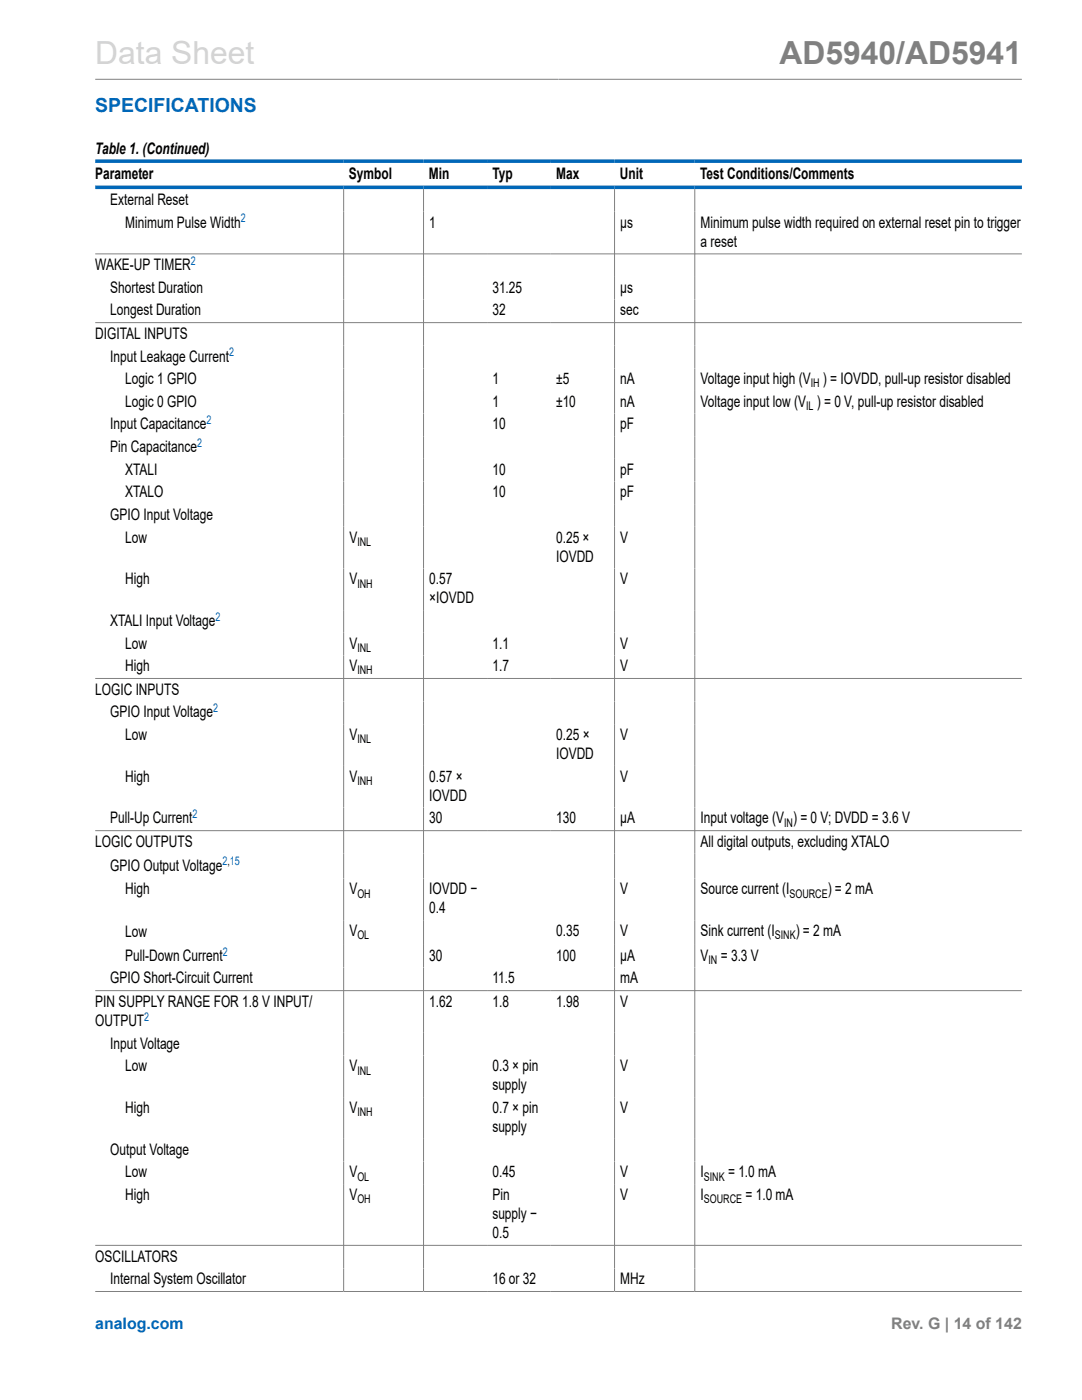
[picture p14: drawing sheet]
<svg xmlns="http://www.w3.org/2000/svg" width="216mm" height="279mm" viewBox="0 0 216 279" stroke-linecap="round" stroke-linejoin="round" font-family="sans-serif">
<defs><g id="words">
<text font-size="6.3" fill="#d3d3d3" x="19" y="12.7">Data Sheet</text>
<text font-size="6.3" fill="#808080" x="155.5" y="12.7">AD5940/AD5941</text>
<text font-size="3.9" fill="#0067b8" x="19" y="22.3">SPECIFICATIONS</text>
<g font-size="3.2">
<text x="19" y="30.8">Table 1. (Continued)</text>
<text x="19" y="35.7">Parameter</text>
<text x="69.6" y="35.7">Symbol</text>
<text x="85.6" y="35.7">Min</text>
<text x="98.3" y="35.7">Typ</text>
<text x="111" y="35.7">Max</text>
<text x="123.7" y="35.7">Unit</text>
<text x="139.7" y="35.7">Test Conditions/Comments</text>
<text x="22" y="40.9">External Reset</text>
<text x="25" y="45.4">Minimum Pulse Width</text>
<text x="85.7" y="45.4">1</text>
<text x="123.8" y="45.4">µs</text>
<text x="139.8" y="45.4">Minimum pulse width required on external reset pin to trigger</text>
<text x="19" y="53.9">WAKE-UP TIMER</text>
<text x="139.8" y="49.2">a reset</text>
<text x="22" y="58.4">Shortest Duration</text>
<text x="98.3" y="58.4">31.25</text>
<text x="123.8" y="58.4">µs</text>
<text x="22" y="63">Longest Duration</text>
<text x="98.3" y="63">32</text>
<text x="123.8" y="63">sec</text>
<text x="19" y="67.6">DIGITAL INPUTS</text>
<text x="22" y="72.2">Input Leakage Current</text>
<text x="25" y="76.7">Logic 1 GPIO</text>
<text x="98.3" y="76.7">1</text>
<text x="111" y="76.7">±5</text>
<text x="123.8" y="76.7">nA</text>
<text x="139.8" y="76.7">Voltage input high (V</text>
<text x="164.2" y="76.7">) = IOVDD, pull-up resistor disabled</text>
<text x="25" y="81.2">Logic 0 GPIO</text>
<text x="98.3" y="81.2">1</text>
<text x="111" y="81.2">±10</text>
<text x="123.8" y="81.2">nA</text>
<text x="139.8" y="81.2">Voltage input low (V ) = 0 V, pull-up resistor disabled</text>
<text x="22" y="85.7">Input Capacitance</text>
<text x="98.3" y="85.7">10</text>
<text x="123.8" y="85.7">pF</text>
<text x="22" y="90.2">Pin Capacitance</text>
<text x="25" y="94.7">XTALI</text>
<text x="98.3" y="94.7">10</text>
<text x="123.8" y="94.7">pF</text>
<text x="25" y="99.3">XTALO</text>
<text x="98.3" y="99.3">10</text>
<text x="123.8" y="99.3">pF</text>
<text x="22" y="103.8">GPIO Input Voltage</text>
<text x="25" y="108.3">Low</text>
<text x="69.7" y="108.3">V</text>
<text x="111" y="108.3">0.25 ×</text>
<text x="111" y="112.1">IOVDD</text>
<text x="123.8" y="108.3">V</text>
<text x="25" y="116.6">High</text>
<text x="69.7" y="116.6">V</text>
<text x="85.7" y="116.6">0.57</text>
<text x="123.8" y="116.6">V</text>
<text x="22" y="124.9">XTALI Input Voltage</text>
<text x="85.7" y="120.4">×IOVDD</text>
<text x="25" y="129.5">Low</text>
<text x="69.7" y="129.5">V</text>
<text x="98.3" y="129.5">1.1</text>
<text x="123.8" y="129.5">V</text>
<text x="25" y="134">High</text>
<text x="69.7" y="134">V</text>
<text x="98.3" y="134">1.7</text>
<text x="123.8" y="134">V</text>
<text x="19" y="138.7">LOGIC INPUTS</text>
<text x="22" y="143.2">GPIO Input Voltage</text>
<text x="25" y="147.7">Low</text>
<text x="69.7" y="147.7">V</text>
<text x="111" y="147.7">0.25 ×</text>
<text x="123.8" y="147.7">V</text>
<text x="111" y="151.5">IOVDD</text>
<text x="25" y="156">High</text>
<text x="69.7" y="156">V</text>
<text x="85.7" y="156">0.57 ×</text>
<text x="85.7" y="159.8">IOVDD</text>
<text x="123.8" y="156">V</text>
<text x="22" y="164.3">Pull-Up Current</text>
<text x="85.7" y="164.3">30</text>
<text x="111" y="164.3">130</text>
<text x="123.8" y="164.3">µA</text>
<text x="139.8" y="164.3">Input voltage (V ) = 0 V; DVDD = 3.6 V</text>
<text x="19" y="169">LOGIC OUTPUTS</text>
<text x="22" y="173.8">GPIO Output Voltage</text>
<text x="139.8" y="169">All digital outputs, excluding XTALO</text>
<text x="25" y="178.5">High</text>
<text x="69.7" y="178.5">V</text>
<text x="85.7" y="178.5">IOVDD −</text>
<text x="123.8" y="178.5">V</text>
<text x="139.8" y="178.5">Source current (I</text>
<text x="165.2" y="178.5">) = 2 mA</text>
<text x="85.7" y="182.3">0.4</text>
<text x="25" y="187">Low</text>
<text x="25" y="191.8">Pull-Down Current</text>
<text x="69.7" y="186.8">V</text>
<text x="85.7" y="191.8">30</text>
<text x="111" y="191.8">100</text>
<text x="111" y="186.8">0.35</text>
<text x="123.8" y="191.8">µA</text>
<text x="123.8" y="186.8">V</text>
<text x="139.8" y="191.8">V</text>
<text x="139.8" y="186.8">Sink current (I</text>
<text x="143.8" y="191.8">= 3.3 V</text>
<text x="158.8" y="186.8">) = 2 mA</text>
<text x="22" y="196.3">GPIO Short-Circuit Current</text>
<text x="98.3" y="196.3">11.5</text>
<text x="123.8" y="196.3">mA</text>
<text x="19" y="201">PIN SUPPLY RANGE FOR 1.8 V INPUT/</text>
<text x="85.7" y="201">1.62</text>
<text x="98.3" y="201">1.8</text>
<text x="111" y="201">1.98</text>
<text x="123.8" y="201">V</text>
<text x="19" y="204.8">OUTPUT</text>
<text x="22" y="209.3">Input Voltage</text>
<text x="25" y="213.8">Low</text>
<text x="69.7" y="213.8">V</text>
<text x="98.3" y="213.8">0.3 × pin</text>
<text x="123.8" y="213.8">V</text>
<text x="98.3" y="217.6">supply</text>
<text x="25" y="222.1">High</text>
<text x="69.7" y="222.1">V</text>
<text x="98.3" y="222.1">0.7 × pin</text>
<text x="98.3" y="225.9">supply</text>
<text x="123.8" y="222.1">V</text>
<text x="22" y="230.5">Output Voltage</text>
<text x="25" y="239.5">High</text>
<text x="25" y="235">Low</text>
<text x="69.7" y="239.5">V</text>
<text x="69.7" y="235">V</text>
<text x="98.3" y="235">0.45</text>
<text x="98.3" y="239.5">Pin</text>
<text x="123.8" y="235">V</text>
<text x="123.8" y="239.5">V</text>
<text x="139.8" y="235">I</text>
<text x="139.8" y="239.5">I</text>
<text x="145.3" y="235">= 1.0 mA</text>
<text x="148.7" y="239.5">= 1.0 mA</text>
<text x="98.3" y="243.3">supply −</text>
<text x="19" y="251.8">OSCILLATORS</text>
<text x="98.3" y="247.1">0.5</text>
<text x="22" y="256.3">Internal System Oscillator</text>
<text x="98.3" y="256.3">16 or 32</text>
<text x="123.8" y="256.3">MHz</text>
</g>
<text font-size="3.2" fill="#0067b8" x="19" y="265.3">analog.com</text>
<text font-size="3.2" fill="#808080" x="177.8" y="265.3">Rev. G | 14 of 142</text>
<g font-size="2.4" fill="#0067b8">
<text x="48" y="44.4">2</text>
<text x="38.1" y="52.9">2</text>
<text x="45.7" y="71.1">2</text>
<text x="39.3" y="89.2">2</text>
<text x="41.2" y="84.7">2</text>
<text x="43" y="123.9">2</text>
<text x="42.5" y="142.1">2</text>
<text x="38.4" y="163.3">2</text>
<text x="44.4" y="172.7">2,15</text>
<text x="44.5" y="190.7">2</text>
<text x="28.8" y="203.7">2</text>
</g>
<g font-size="2.4">
<text x="161.8" y="77.3">IH</text>
<text x="160.8" y="81.8">IL</text>
<text x="71.3" y="108.9">INL</text>
<text x="71.3" y="117.3">INH</text>
<text x="71.3" y="130.1">INL</text>
<text x="71.3" y="134.6">INH</text>
<text x="71.3" y="148.3">INL</text>
<text x="71.3" y="156.7">INH</text>
<text x="156.5" y="165">IN</text>
<text x="71.3" y="179.1">OH</text>
<text x="157.5" y="179.1">SOURCE</text>
<text x="71.3" y="187.5">OL</text>
<text x="154.6" y="187.5">SINK</text>
<text x="141.4" y="192.4">IN</text>
<text x="71.3" y="214.4">INL</text>
<text x="71.3" y="222.8">INH</text>
<text x="71.3" y="235.6">OL</text>
<text x="140.4" y="235.6">SINK</text>
<text x="71.3" y="240.1">OH</text>
<text x="140.4" y="240.1">SOURCE</text>
</g>
</g></defs>
<path d="M19 15.8h184.9M68.6 37.7v220M84.5 37.7v220M122.6 37.7v220M138.6 37.7v220M19 50.7h184.9M19 64.4h184.9M19 135.4h184.9M19 165.8h184.9M19 197.7h184.9M19 248.5h184.9M19 257.7h184.9" fill="none" stroke="#808080" stroke-width=".2"/>
<path d="M19 32.2h184.9M19 37.4h184.9" fill="none" stroke="#0067b8" stroke-width=".71"/>
<use href="#words"/>
</svg>
